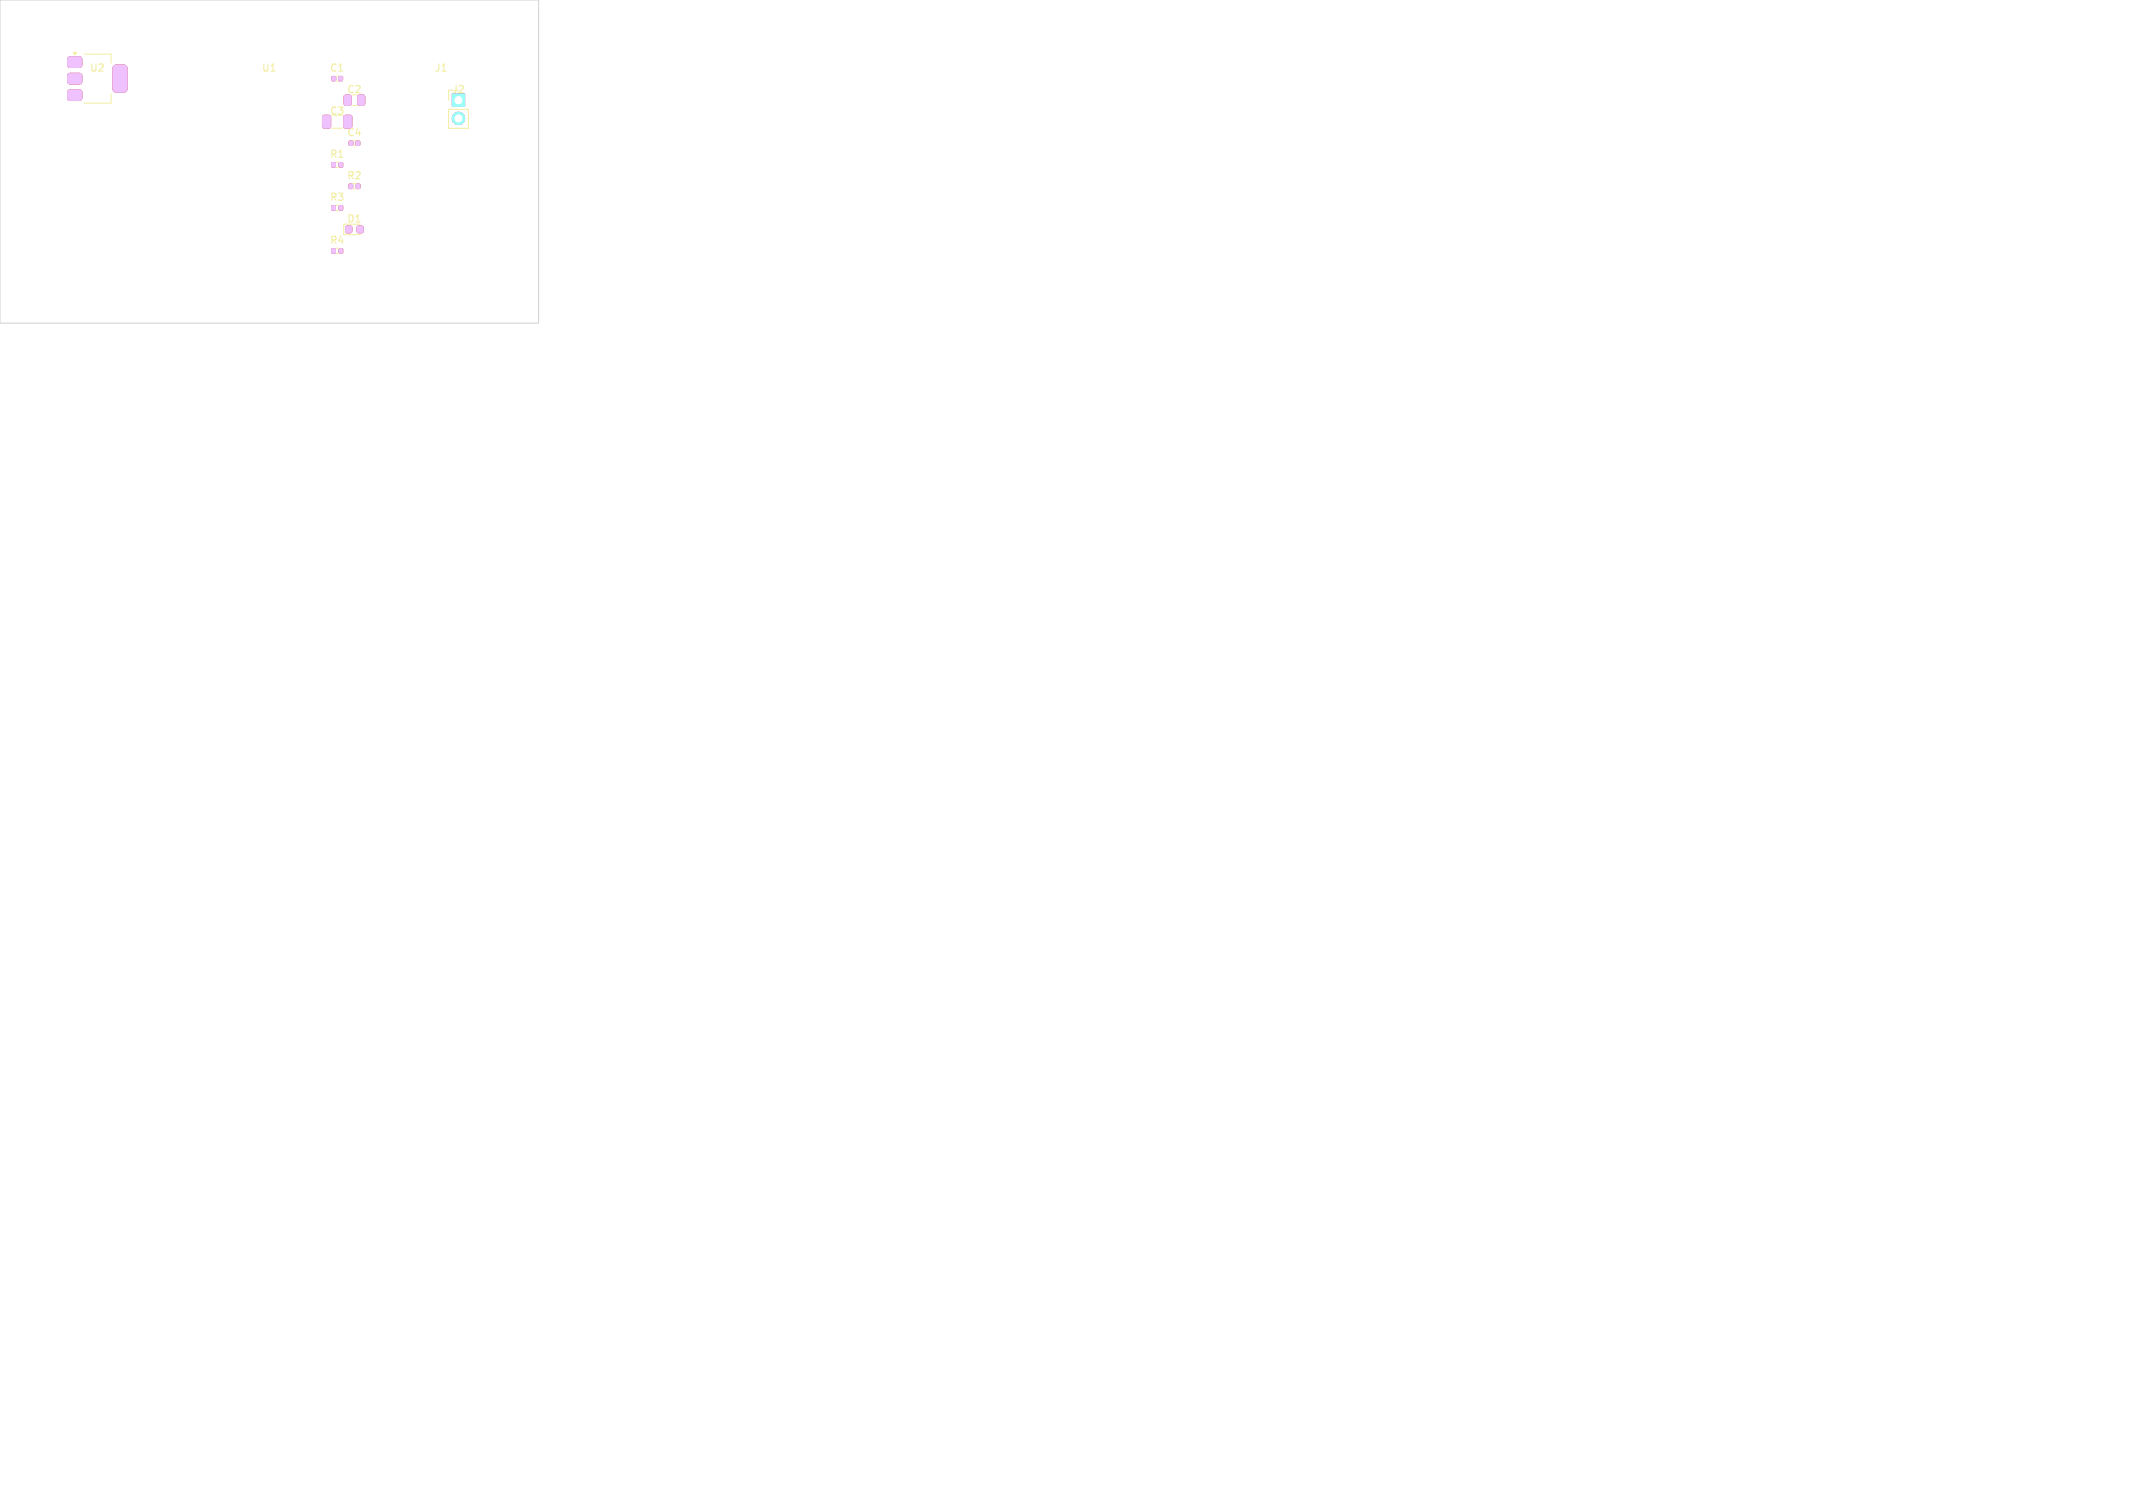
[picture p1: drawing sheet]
<svg xmlns="http://www.w3.org/2000/svg" width="297mm" height="210mm" viewBox="0 0 297 210" stroke-linecap="round" stroke-linejoin="round" font-family="sans-serif">
<defs><g id="words">
<g font-size="1.4" fill="#f2eda1">
<text x="12.4" y="10.2">U2</text>
<text x="36.4" y="10.2">U1</text>
<text x="45.8" y="10.2">C1</text>
<text x="60.5" y="10.2">J1</text>
<text x="45.8" y="16.2">C3</text>
<text x="48.2" y="13.2">C2</text>
<text x="62.9" y="13.2">J2</text>
<text x="45.8" y="22.2">R1</text>
<text x="48.2" y="19.2">C4</text>
<text x="45.8" y="28.2">R3</text>
<text x="48.2" y="25.2">R2</text>
<text x="45.8" y="34.2">R4</text>
<text x="48.2" y="31.2">D1</text>
</g>
</g></defs>
<g fill="#c83434" stroke="#c83434" stroke-width=".14">
<path d="M9.6 8l.2-.1 1.5 .1 .1 .3-.1 .9-.3 .2-1.4-.1-.2-.3v-.8z"/>
<path d="M9.5 10.4l.3-.2 1.5 .1 .1 .3-.1 .9-.3 .2-1.4-.1-.2-.3z"/>
<path d="M15.9 9.2l.2-.1h1.1h.2l.2 .2 .1 3.1-.1 .2-.2 .2h-1.3l-.3-.2-.1-3z"/>
<path d="M9.6 12.6l.2-.1 1.5 .1 .1 .3-.1 .9-.3 .2-1.4-.1-.2-.3v-.8z"/>
<path d="M46.2 10.7h.5v.5h-.5z"/>
<path d="M47.2 10.7h.5v.5h-.5z"/>
<path d="M48 13.3l.6-.1 .3 .2v1l-.2 .3h-.5l-.3-.2z"/>
<path d="M49.9 13.3l.6-.1 .3 .2v1l-.2 .3h-.6l-.2-.2z"/>
<path d="M45 16.1h.8l.2 .1 .1 1.4-.2 .2-.8 .1-.2-.2z"/>
<path d="M47.9 16.1h.9l.2 .1v1.4l-.2 .2-.7 .1-.2-.2z"/>
<path d="M48.6 19.7h.5v.5h-.5z"/>
<path d="M49.6 19.7h.5v.5h-.5z"/>
<path d="M46.2 22.7h.5v.5h-.5z"/>
<path d="M47.2 22.7h.5v.5h-.5z"/>
<path d="M48.6 25.7h.5v.5h-.5z"/>
<path d="M49.6 25.7h.5v.5h-.5z"/>
<path d="M46.2 28.7h.5v.5h-.5z"/>
<path d="M47.2 28.7h.5v.5h-.5z"/>
<path d="M63 13.1h1.7v1.7h-1.7z"/>
<path d="M48.2 31.5h.7v.9h-.7z"/>
<path d="M49.8 31.5h.7v.9h-.7z"/>
<path d="M46.2 34.7h.5v.5h-.5z"/>
<path d="M47.2 34.7h.5v.5h-.5z"/>
<circle cx="63.8" cy="16.5" r=".85"/>
</g>
<g fill="#4d7fc4" stroke="#4d7fc4" stroke-width=".14">
<path d="M63 13.1h1.7v1.7h-1.7z"/>
<circle cx="63.8" cy="16.5" r=".85"/>
</g>
<g fill="none" stroke="#f2eda1" stroke-width=".14">
<path d="M11.7 7.5h3.8v1.3M15.5 13.1v1.3h-3.8M46.2 17.9h1.5M46.8 11.3h.3M49.1 14.7h.5M62.5 15.2h2.7v2.7h-2.7zM62.5 12.6v1.4M46.8 23.3h.3M46.8 29.3h.3M46.8 35.3h.3M49.2 26.3h.3M49.2 20.3h.3"/>
<path d="M50.1 31.2h-2.2v1.5h2.2"/>
</g>
<path d="M10.2 7.3h.5l-.3 .3z" fill="#f2eda1" stroke="#f2eda1" stroke-width=".14"/>
<g fill="#efc1ff" stroke="#efc1ff" stroke-width=".14">
<path d="M9.6 8l.2-.1 1.5 .1 .1 .3-.1 .9-.3 .2-1.4-.1-.2-.3v-.8z"/>
<path d="M9.5 10.4l.3-.2 1.5 .1 .1 .3-.1 .9-.3 .2-1.4-.1-.2-.3z"/>
<path d="M15.9 9.2l.2-.1h1.1h.2l.2 .2 .1 3.1-.1 .2-.2 .2h-1.3l-.3-.2-.1-3z"/>
<path d="M9.6 12.6l.2-.1 1.5 .1 .1 .3-.1 .9-.3 .2-1.4-.1-.2-.3v-.8z"/>
<path d="M46.2 10.7h.5v.5h-.5z"/>
<path d="M47.2 10.7h.5v.5h-.5z"/>
<path d="M48 13.3l.6-.1 .3 .2v1l-.2 .3h-.5l-.3-.2z"/>
<path d="M49.9 13.3l.6-.1 .3 .2v1l-.2 .3h-.6l-.2-.2z"/>
<path d="M45 16.1h.8l.2 .1 .1 1.4-.2 .2-.8 .1-.2-.2z"/>
<path d="M47.9 16.1h.9l.2 .1v1.4l-.2 .2-.7 .1-.2-.2z"/>
<path d="M48.6 19.7h.5v.5h-.5z"/>
<path d="M49.6 19.7h.5v.5h-.5z"/>
<path d="M46.2 22.7h.5v.5h-.5z"/>
<path d="M47.2 22.7h.5v.5h-.5z"/>
<path d="M48.6 25.7h.5v.5h-.5z"/>
<path d="M49.6 25.7h.5v.5h-.5z"/>
<path d="M46.2 28.7h.5v.5h-.5z"/>
<path d="M47.2 28.7h.5v.5h-.5z"/>
<path d="M63 13.1h1.7v1.7h-1.7z"/>
<path d="M48.2 31.5h.7v.9h-.7z"/>
<path d="M49.8 31.5h.7v.9h-.7z"/>
<path d="M46.2 34.7h.5v.5h-.5z"/>
<path d="M47.2 34.7h.5v.5h-.5z"/>
<circle cx="63.8" cy="16.5" r=".85"/>
</g>
<g fill="#9afff8" stroke="#9afff8" stroke-width=".14">
<path d="M63 13.1h1.7v1.7h-1.7z"/>
<circle cx="63.8" cy="16.5" r=".85"/>
</g>
<path d="M0 0h75v45h-75z" fill="none" stroke="#d0d2cd" stroke-width=".14"/>
<g fill="#fff" stroke="#fff" stroke-width=".14">
<circle cx="63.8" cy="14" r=".5"/>
<circle cx="63.8" cy="16.5" r=".5"/>
</g>
<use href="#words"/>
</svg>
